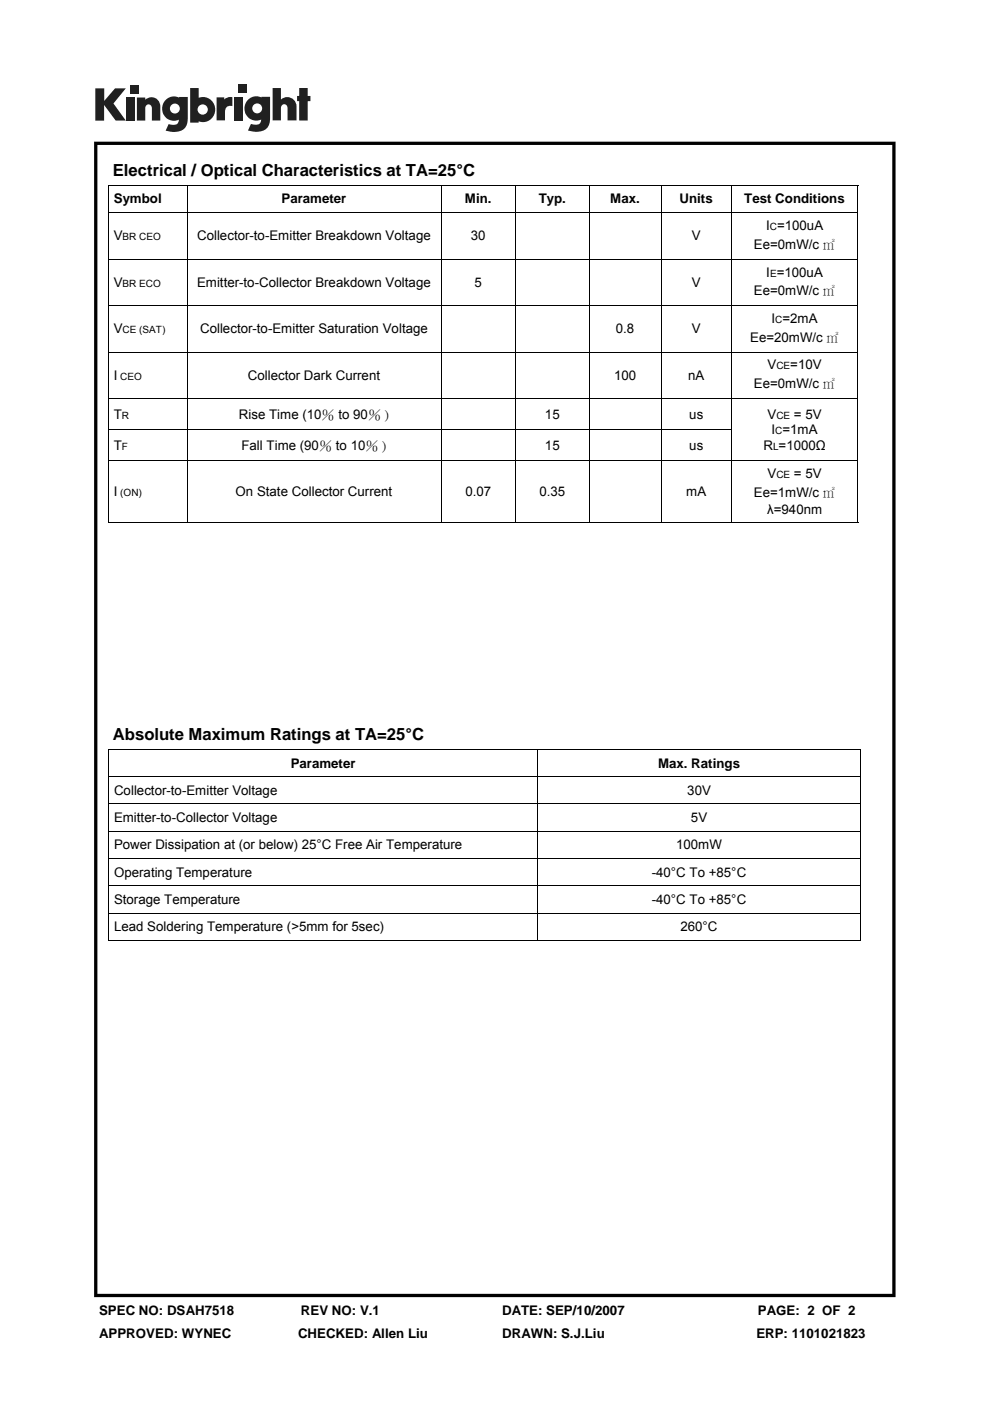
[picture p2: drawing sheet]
<svg xmlns="http://www.w3.org/2000/svg" width="210mm" height="297mm" viewBox="0 0 210 297" stroke-linecap="round" stroke-linejoin="round" font-family="sans-serif">
<defs><g id="words">
<g font-size="3.5">
<text x="23.9" y="37.2">Electrical / Optical Characteristics at TA=25°C</text>
<text x="23.9" y="156.8">Absolute Maximum Ratings at TA=25°C</text>
</g>
<g font-size="2.8">
<text x="24.1" y="43.1">Symbol</text>
<text x="59.7" y="43.1">Parameter</text>
<text x="98.6" y="43.1">Min.</text>
<text x="114.3" y="43.1">Typ.</text>
<text x="129.4" y="43.1">Max.</text>
<text x="144.1" y="43.1">Units</text>
<text x="157.9" y="43.1">Test Conditions</text>
<text x="24.1" y="51">V</text>
<text x="41.8" y="51">Collector-to-Emitter Breakdown Voltage</text>
<text x="99.9" y="51">30</text>
<text x="146.7" y="51">V</text>
<text x="159.9" y="52.7">Ee=0mW/c ㎡</text>
<text x="162.5" y="48.8">I =100uA</text>
<text x="162.5" y="58.6">I =100uA</text>
<text x="24.1" y="60.8">V</text>
<text x="41.8" y="60.8">Emitter-to-Collector Breakdown Voltage</text>
<text x="100.7" y="60.8">5</text>
<text x="146.7" y="60.8">V</text>
<text x="159.9" y="62.6">Ee=0mW/c ㎡</text>
<text x="24.1" y="70.7">V</text>
<text x="42.4" y="70.7">Collector-to-Emitter Saturation Voltage</text>
<text x="130.6" y="70.7">0.8</text>
<text x="146.7" y="70.7">V</text>
<text x="163.7" y="68.5">I =2mA</text>
<text x="159.1" y="72.4">Ee=20mW/c ㎡</text>
<text x="24.1" y="80.5">I</text>
<text x="52.6" y="80.5">Collector Dark Current</text>
<text x="130.2" y="80.5">100</text>
<text x="146" y="80.5">nA</text>
<text x="159.9" y="82.3">Ee=0mW/c ㎡</text>
<text x="162.8" y="78.3">V</text>
<text x="167.6" y="78.3">=10V</text>
<text x="24.1" y="88.8">T</text>
<text x="50.7" y="88.9">Rise Time (10％ to 90％ )</text>
<text x="115.6" y="88.8">15</text>
<text x="146.2" y="88.8">us</text>
<text x="162.8" y="88.8">V</text>
<text x="168.4" y="88.8">= 5V</text>
<text x="24.1" y="95.4">T</text>
<text x="51.2" y="95.5">Fall Time (90％ to 10％ )</text>
<text x="115.6" y="95.4">15</text>
<text x="146.2" y="95.4">us</text>
<text x="161.9" y="95.3">R =1000Ω</text>
<text x="163.7" y="92.1">I =1mA</text>
<text x="162.8" y="101.4">V</text>
<text x="168.4" y="101.4">= 5V</text>
<text x="24.1" y="105.2">I</text>
<text x="50" y="105.2">On State Collector Current</text>
<text x="98.7" y="105.2">0.07</text>
<text x="114.4" y="105.2">0.35</text>
<text x="145.6" y="105.2">mA</text>
<text x="159.9" y="105.3">Ee=1mW/c ㎡</text>
<text x="162.7" y="109">λ=940nm</text>
<text x="61.7" y="162.8">Parameter</text>
<text x="139.6" y="162.8">Max. Ratings</text>
<text x="24.2" y="168.5">Collector-to-Emitter Voltage</text>
<text x="145.8" y="168.5">30V</text>
<text x="24.2" y="174.3">Emitter-to-Collector Voltage</text>
<text x="146.6" y="174.3">5V</text>
<text x="24.2" y="180.1">Power Dissipation at (or below) 25°C Free Air Temperature</text>
<text x="24.2" y="185.9">Operating Temperature</text>
<text x="138.2" y="185.9">-40°C To +85°C</text>
<text x="143.4" y="180.1">100mW</text>
<text x="24.2" y="191.7">Storage Temperature</text>
<text x="138.2" y="191.7">-40°C To +85°C</text>
<text x="24.2" y="197.5">Lead Soldering Temperature (&gt;5mm for 5sec)</text>
<text x="144.3" y="197.5">260°C</text>
<text x="21" y="278.7">SPEC NO: DSAH7518</text>
<text x="63.8" y="278.7">REV NO: V.1</text>
<text x="106.5" y="278.7">DATE: SEP/10/2007</text>
<text x="160.7" y="278.7">PAGE: 2 OF 2</text>
<text x="21" y="283.6">APPROVED: WYNEC</text>
<text x="63.2" y="283.6">CHECKED: Allen Liu</text>
<text x="106.5" y="283.6">DRAWN: S.J.Liu</text>
<text x="160.5" y="283.6">ERP: 1101021823</text>
</g>
<g font-size="2.1">
<text x="26" y="51">BR CEO</text>
<text x="163.3" y="48.8">C</text>
<text x="163.3" y="58.6">E</text>
<text x="26" y="60.8">BR ECO</text>
<text x="26" y="70.7">CE (SAT)</text>
<text x="164.4" y="68.5">C</text>
<text x="25.5" y="80.5">CEO</text>
<text x="164.7" y="78.3">CE</text>
<text x="25.8" y="88.8">R</text>
<text x="164.7" y="88.8">CE</text>
<text x="25.8" y="95.4">F</text>
<text x="164" y="95.3">L</text>
<text x="164.4" y="92.1">C</text>
<text x="164.7" y="101.4">CE</text>
<text x="25.5" y="105.2">(ON)</text>
</g>
</g></defs>
<g fill="#231f20">
<path d="M20.2 18.7h1.9v2.7l2.3-2.7h2.3l-2.6 3.2 2.6 3.7h-2.2l-2.4-3.3v3.3h-1.9z"/>
<path d="M26.7 20.7h1.8v4.9h-1.8z"/>
<path d="M49.6 20.7h1.8v4.9h-1.8z"/>
<path d="M27.6 18h1.8v1.8h-1.8z"/>
<path d="M50.6 17.9h1.8v1.8h-1.8z"/>
<path d="M29 20.7h1.8v.4a1.9 1.9 0 0 1 2.2-.3 1.9 1.9 0 0 1 1 2v2.8h-1.8v-2.7a.7 .7 0 0 0-.7-.8 .7 .7 0 0 0-.7 .8v2.7h-1.8z"/>
<path d="M45.9 20.6h1.7v.5a2.02 2.02 0 0 1 1.7-.5v1.9h-.2a1.12 1.12 0 0 0-1.4 1.3v1.7h-1.8z"/>
<path d="M57.8 18.7h1.8v2.4a1.98 1.98 0 0 1 2.2-.3 1.98 1.98 0 0 1 1.1 2v2.7h-1.9v-2.6a.7 .7 0 0 0-.7-.8 .7 .7 0 0 0-.7 .8v2.6h-1.8z"/>
<path d="M63.5 18.7h1.8v1.6h.5v1.1h-.5v4.1h-1.8v-4.1h-.5v-1.1h.5z"/>
<path d="M40.3 18.7v7.3h1.8v-.3a2.63 2.63 0 0 0 3.5-2.5 2.63 2.63 0 0 0-3.5-2.5v-2zM41.9 23.2a1.1 1.1 0 0 1 2.2 0 1.1 1.1 0 0 1-2.2 0z"/>
<path d="M35.3 21a2.56 2.56 0 0 0-.6 3.3 2.56 2.56 0 0 0 3.2 1.1 1.09 1.09 0 0 1-1.5 1.1l-.6-.2-.7 1.4a5.3 5.3 0 0 0 3.8-.2 2.69 2.69 0 0 0 .9-2.4v-4.5h-1.8v.1l-.8-.2a2.44 2.44 0 0 0-1.9 .5zM36 23a1.06 1.06 0 0 1 2.1 0 1.06 1.06 0 0 1-2.1 0z"/>
<path d="M52.8 21a2.56 2.56 0 0 0-.6 3.3 2.56 2.56 0 0 0 3.2 1 1.09 1.09 0 0 1-1.5 1.1l-.7-.1-.6 1.4a5.3 5.3 0 0 0 3.7-.3 2.69 2.69 0 0 0 1-2.3v-4.6h-1.8v.2l-.9-.3a2.44 2.44 0 0 0-1.8 .6zM53.5 23a1.06 1.06 0 0 1 2.1 0 1.06 1.06 0 0 1-2.1 0z"/>
</g>
<path d="M20 30v245h169.9v-245zM20.7 30.7h168.6v243.6h-168.6z" fill="#000"/>
<g fill="none" stroke="#000" stroke-width=".21">
<path d="M22.9 39.3h159.1M23 39.2v71.5M39.7 39.3v5.7M93.5 39.3v5.7M109.4 39.3v5.7M125 39.3v5.7M140.2 39.3v5.7M155.2 39.3v5.7M181.9 39.2v71.5M23.1 45.1h158.7M23.1 54.9h158.7M39.7 45.2v9.6"/>
<path d="M39.7 55v9.7M93.5 45.2v9.6M93.5 55v9.7M109.4 45.2v9.6M109.4 55v9.7M125 45.2v9.6M125 55v9.7M140.2 45.2v9.6M140.2 55v9.7M155.2 45.2v9.6M155.2 55v9.7M23.1 64.8h158.7"/>
<path d="M23.1 74.6h158.7M39.7 64.9v9.6M39.7 74.7v9.7M93.5 64.9v9.6M93.5 74.7v9.7M109.4 64.9v9.6M109.4 74.7v9.7M125 64.9v9.6M125 74.7v9.7M140.2 64.9v9.6M140.2 74.7v9.7M155.2 64.9v9.6"/>
<path d="M155.2 74.7v9.7M23.1 84.5h158.7M23.1 91.1h132.1M23.1 97.7h158.7M39.7 84.6v6.4M39.7 91.2v6.4M39.7 97.8v12.9M93.5 84.6v6.4M93.5 91.2v6.4M93.5 97.8v12.9M109.4 84.6v6.4M109.4 91.2v6.4"/>
<path d="M109.4 97.8v12.9M125 84.6v6.4M125 91.2v6.4M125 97.8v12.9M140.2 84.6v6.4M140.2 91.2v6.4M140.2 97.8v12.9M155.2 84.6v6.4M155.2 91.1v6.5M155.2 97.8v12.9M22.9 110.8h159.1M23 158.9h159.7"/>
<path d="M23.1 158.8v40.5M114 159v5.5M182.6 158.8v40.5M23.2 164.6h159.3M23.2 170.4h159.3M23.2 176.2h159.3M114 164.7v5.6M114 170.5v5.6M114 176.3v5.6M23 199.3h159.7M23.2 182h159.3M23.2 187.8h159.3"/>
<path d="M23.2 193.6h159.3M114 182.1v5.6M114 187.9v5.6M114 193.7v5.6"/>
</g>
<use href="#words"/>
</svg>
